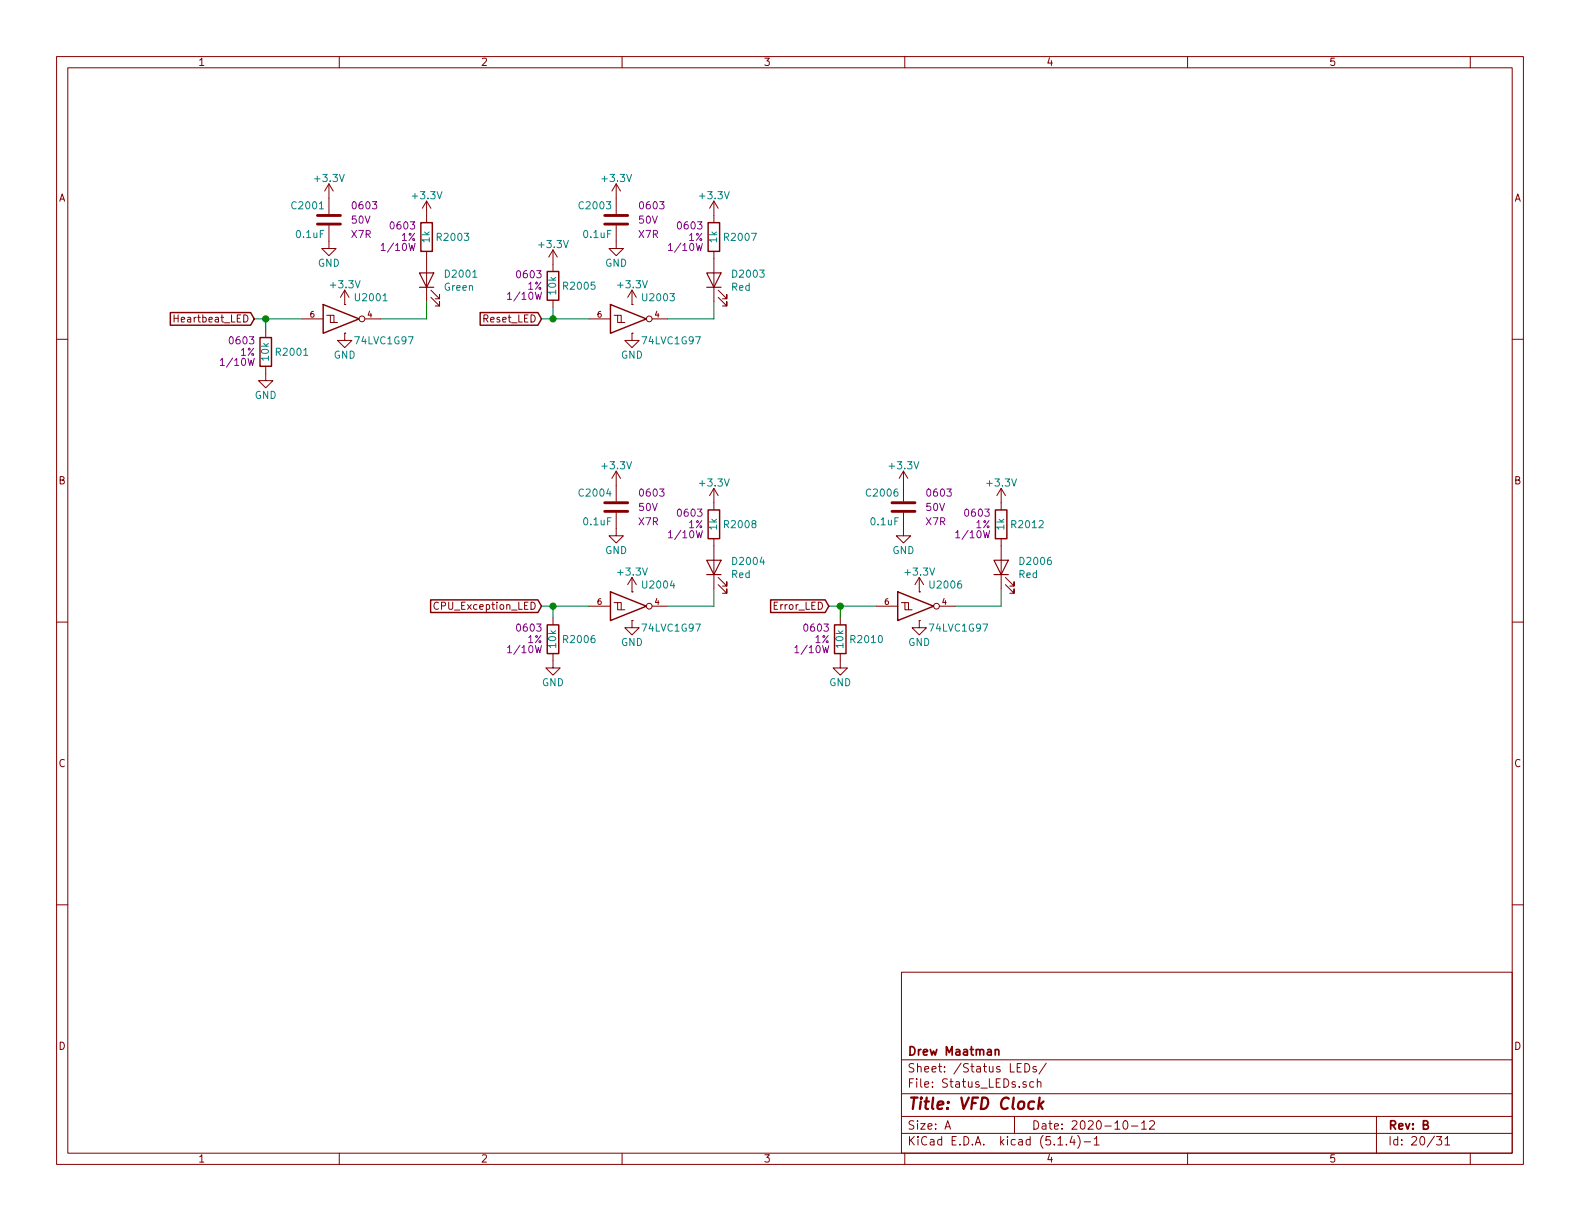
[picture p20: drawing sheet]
<svg xmlns="http://www.w3.org/2000/svg" width="279mm" height="216mm" viewBox="0 0 279 216" stroke-linecap="round" stroke-linejoin="round" font-family="sans-serif">
<defs><g id="words">
<text font-size="2.8" fill="#840000" x="160.4" y="196.2">Title: VFD Clock</text>
<g font-size="2.1" fill="#840000">
<text x="160.4" y="189.6">Sheet: /Status LEDs/</text>
<text x="160.4" y="186.6">Drew Maatman</text>
<text x="160.4" y="192.3">File: Status_LEDs.sch</text>
<text x="160.4" y="202.5">KiCad E.D.A. kicad (5.1.4)-1</text>
<text x="160.4" y="199.7">Size: A</text>
<text x="182.4" y="199.7">Date: 2020-10-12</text>
<text x="245.4" y="199.7">Rev: B</text>
<text x="245.4" y="202.5">Id: 20/31</text>
</g>
<g font-size="1.8" fill="#840000">
<text x="35" y="11.6">1</text>
<text x="85" y="11.6">2</text>
<text x="135" y="11.6">3</text>
<text x="185" y="11.6">4</text>
<text x="235" y="11.6">5</text>
<text x="10.4" y="35.6">A</text>
<text x="267.8" y="35.6">A</text>
<text x="31.5" y="57">Heartbeat_LED</text>
<text x="85.6" y="57">Reset_LED</text>
<text x="10.4" y="85.6">B</text>
<text x="267.8" y="85.6">B</text>
<text x="77.3" y="107.8">CPU_Exception_LED</text>
<text x="136.9" y="107.8">Error_LED</text>
<text x="10.4" y="135.6">C</text>
<text x="267.8" y="135.6">C</text>
<text x="10.4" y="185.6">D</text>
<text x="267.8" y="185.6">D</text>
<text x="35" y="205.5">1</text>
<text x="85" y="205.5">2</text>
<text x="135" y="205.5">3</text>
<text x="185" y="205.5">4</text>
<text x="235" y="205.5">5</text>
</g>
<g font-size="1.8" fill="#008484">
<text x="55.8" y="32.2">+3.3V</text>
<text x="73.1" y="35.2">+3.3V</text>
<text x="106.6" y="32.2">+3.3V</text>
<text x="123.9" y="35.2">+3.3V</text>
<text x="51.8" y="37">C2001</text>
<text x="102.6" y="37">C2003</text>
<text x="52.5" y="42.1">0.1uF</text>
<text x="56.2" y="47.2">GND</text>
<text x="76" y="42.9" transform="rotate(-90 76 42.9)">1k</text>
<text x="77.5" y="42.6">R2003</text>
<text x="95.5" y="43.9">+3.3V</text>
<text x="103.3" y="42.1">0.1uF</text>
<text x="107" y="47.2">GND</text>
<text x="126.8" y="42.9" transform="rotate(-90 126.8 42.9)">1k</text>
<text x="128.3" y="42.6">R2007</text>
<text x="58.6" y="51">+3.3V</text>
<text x="63" y="53.3">U2001</text>
<text x="78.6" y="51.4">Green</text>
<text x="78.9" y="49.1">D2001</text>
<text x="98.3" y="52" transform="rotate(-90 98.3 52)">10k</text>
<text x="99.8" y="51.2">R2005</text>
<text x="109.4" y="51">+3.3V</text>
<text x="113.8" y="53.3">U2003</text>
<text x="129.4" y="51.4">Red</text>
<text x="129.7" y="49.1">D2003</text>
<text x="47.5" y="63.7" transform="rotate(-90 47.5 63.7)">10k</text>
<text x="49" y="62.9">R2001</text>
<text x="59" y="63.4">GND</text>
<text x="63" y="60.9">74LVC1G97</text>
<text x="109.8" y="63.4">GND</text>
<text x="113.8" y="60.9">74LVC1G97</text>
<text x="45" y="70.5">GND</text>
<text x="106.6" y="83">+3.3V</text>
<text x="157.4" y="83">+3.3V</text>
<text x="102.6" y="87.8">C2004</text>
<text x="123.9" y="86">+3.3V</text>
<text x="153.4" y="87.8">C2006</text>
<text x="174.7" y="86">+3.3V</text>
<text x="103.3" y="92.9">0.1uF</text>
<text x="126.8" y="93.7" transform="rotate(-90 126.8 93.7)">1k</text>
<text x="128.3" y="93.4">R2008</text>
<text x="154.1" y="92.9">0.1uF</text>
<text x="177.6" y="93.7" transform="rotate(-90 177.6 93.7)">1k</text>
<text x="179.1" y="93.4">R2012</text>
<text x="107" y="98">GND</text>
<text x="109.4" y="101.8">+3.3V</text>
<text x="129.7" y="99.9">D2004</text>
<text x="157.8" y="98">GND</text>
<text x="160.2" y="101.8">+3.3V</text>
<text x="180.5" y="99.9">D2006</text>
<text x="113.8" y="104.1">U2004</text>
<text x="129.4" y="102.2">Red</text>
<text x="164.6" y="104.1">U2006</text>
<text x="180.2" y="102.2">Red</text>
<text x="99.8" y="113.7">R2006</text>
<text x="113.8" y="111.7">74LVC1G97</text>
<text x="150.6" y="113.7">R2010</text>
<text x="164.6" y="111.7">74LVC1G97</text>
<text x="98.3" y="114.5" transform="rotate(-90 98.3 114.5)">10k</text>
<text x="109.8" y="114.2">GND</text>
<text x="149.1" y="114.5" transform="rotate(-90 149.1 114.5)">10k</text>
<text x="160.6" y="114.2">GND</text>
<text x="95.8" y="121.3">GND</text>
<text x="146.6" y="121.3">GND</text>
</g>
<g font-size="1.8" fill="#840084">
<text x="62.2" y="39.5">50V</text>
<text x="62.5" y="37">0603</text>
<text x="69.2" y="40.6">0603</text>
<text x="113" y="39.5">50V</text>
<text x="113.3" y="37">0603</text>
<text x="120" y="40.6">0603</text>
<text x="62.2" y="42.1">X7R</text>
<text x="67.8" y="44.4">1/10W</text>
<text x="71" y="42.6">1%</text>
<text x="113" y="42.1">X7R</text>
<text x="118.6" y="44.4">1/10W</text>
<text x="121.8" y="42.6">1%</text>
<text x="90.2" y="53">1/10W</text>
<text x="91.6" y="49.2">0603</text>
<text x="93.3" y="51.2">1%</text>
<text x="39.4" y="64.7">1/10W</text>
<text x="40.8" y="60.9">0603</text>
<text x="42.5" y="62.9">1%</text>
<text x="113.3" y="87.8">0603</text>
<text x="164.1" y="87.8">0603</text>
<text x="113" y="92.9">X7R</text>
<text x="113" y="90.3">50V</text>
<text x="118.6" y="95.2">1/10W</text>
<text x="120" y="91.4">0603</text>
<text x="121.8" y="93.4">1%</text>
<text x="163.8" y="92.9">X7R</text>
<text x="163.8" y="90.3">50V</text>
<text x="169.4" y="95.2">1/10W</text>
<text x="170.8" y="91.4">0603</text>
<text x="172.6" y="93.4">1%</text>
<text x="91.6" y="111.7">0603</text>
<text x="93.3" y="113.7">1%</text>
<text x="142.4" y="111.7">0603</text>
<text x="144.1" y="113.7">1%</text>
<text x="90.2" y="115.5">1/10W</text>
<text x="141" y="115.5">1/10W</text>
</g>
<g font-size="1.4" fill="#840000">
<text x="54.9" y="56.1">6</text>
<text x="65" y="56.1">4</text>
<text x="105.7" y="56.1">6</text>
<text x="115.8" y="56.1">4</text>
<text x="105.7" y="106.9">6</text>
<text x="115.8" y="106.9">4</text>
<text x="156.5" y="106.9">6</text>
<text x="166.6" y="106.9">4</text>
</g>
</g></defs>
<g fill="none" stroke="#840000" stroke-width=".18">
<path d="M10 10h259.4v195.9h-259.4zM12 12h255.4v191.9h-255.4zM60 10v2M110 10v2M160 10v2M210 10v2M260 10v2M58.2 39.9v4h1.2l-1.2 1.3-1.3-1.3h1.3M58.2 32.5l-.8 1.3M58.2 32.5v5.3M58.2 32.5l.7 1.3M75.4 35.6v3.8"/>
<path d="M75.4 35.6l-.7 1.2M75.4 35.6l.8 1.2M109 39.9v4h1.2l-1.2 1.3-1.3-1.3h1.3M109 32.5v5.3M109 32.5l-.8 1.3M109 32.5l.7 1.3M126.2 35.6v3.8M126.2 35.6l-.7 1.2M126.2 35.6l.8 1.2M10 60h2M30.8 55.7v1.2M30.8 56.3h.7"/>
<path d="M47 58.4v1.3M53.3 56.4h3.8M57.8 55.8h.6v1.2h1.3M58.4 55.8h.7v1.2M61 58.9v1.3h1.2l-1.2 1.3-1.3-1.3h1.3M61 53.8h.1M61 58.9h.1M61 51.3l-.8 1.3M61 51.3v2.5M61 51.3l.7 1.3M64.5 56.4h2.8M75.4 44.5v8.8"/>
<path d="M76.2 52.6l1.5 1.5v-.8v.8h-.7M76.2 51.3l1.5 1.5v-.7v.7h-.7M97.8 44.2v3.8M97.8 53.1v1.3M97.8 44.2l-.8 1.3M97.8 44.2l.8 1.3M104.1 56.4h3.8M108.6 55.8h.6v1.2h1.3M109.2 55.8h.7v1.2M111.8 58.9v1.3h1.2l-1.2 1.3-1.3-1.3h1.3M111.8 53.8h.1M111.8 58.9h.1"/>
<path d="M111.8 51.3l-.8 1.3M111.8 51.3v2.5M111.8 51.3l.7 1.3M115.3 56.4h2.8M126.2 44.5v8.8M127 52.6l1.5 1.5v-.8v.8h-.7M127 51.3l1.5 1.5v-.7v.7h-.7M267.4 60h2M47 64.8v2.5h1.3l-1.3 1.3-1.3-1.3h1.3M109 90.7v4h1.2l-1.2 1.3-1.3-1.3h1.3M109 83.3v5.3M109 83.3l-.8 1.3"/>
<path d="M109 83.3l.7 1.3M126.2 86.4v3.8M126.2 95.3v8.8M126.2 86.4l-.7 1.2M126.2 86.4l.8 1.2M159.8 90.7v4h1.2l-1.2 1.3-1.3-1.3h1.3M159.8 83.3v5.3M159.8 83.3l-.8 1.3M159.8 83.3l.7 1.3M177 86.4v3.8M177 95.3v8.8M177 86.4l-.7 1.2"/>
<path d="M177 86.4l.8 1.2M10 110h2M97.8 115.6v2.5h1.3l-1.3 1.3-1.3-1.3h1.3M97.8 109.2v1.3M104.1 107.2h3.8M108.6 106.6h.6v1.2h1.3M109.2 106.6h.7v1.2M111.8 109.7v1.3h1.2l-1.2 1.3-1.3-1.3h1.3M111.8 104.6h.1M111.8 109.7h.1M111.8 102.1v2.5M111.8 102.1l-.8 1.3"/>
<path d="M111.8 102.1l.7 1.3M115.3 107.2h2.8M127 103.4l1.5 1.5v-.8v.8h-.7M127 102.1l1.5 1.5v-.7v.7h-.7M148.6 115.6v2.5h1.3l-1.3 1.3-1.3-1.3h1.3M148.6 109.2v1.3M154.9 107.2h3.8M159.4 106.6h.6v1.2h1.3M160 106.6h.7v1.2M162.6 109.7v1.3h1.2l-1.2 1.3-1.3-1.3h1.3M162.6 104.6h.1M162.6 109.7h.1"/>
<path d="M162.6 102.1l-.8 1.3M162.6 102.1v2.5M162.6 102.1l.7 1.3M166.1 107.2h2.8M177.8 103.4l1.5 1.5v-.8v.8h-.7M177.8 102.1l1.5 1.5v-.7v.7h-.7M267.4 110h2M10 160h2M267.4 160h2M159.4 171.9h108v32h-108zM159.4 197.4h108M159.4 193.4h108"/>
<path d="M159.4 187.4h108M167.1 199.7l.5-1.5 .5 1.5M167.2 199.2h.8M179.4 197.4v3M180.6 188.1h-.7v1.5h.7M181.2 188.1a.76 .76 0 0 1 .9 .7 .76 .76 0 0 1-.9 .8zM182.8 191.3h-.4l-.3 .2 .1 .7h.6M183.2 188.6a.37 .37 0 0 0-.5 .2v.2l.5 .1 .1 .2-.2 .3-.4-.1M183.4 191.4l.3-.1h.3l.1 1M183.4 190.8v1.5M185 188l-1.3 1.9M198.8 198.2h.3a.94 .94 0 0 1 0 1.5 .8 .8 0 0 1-.6-.7 .8 .8 0 0 1 .3-.8z"/>
<path d="M200.1 199.1h1.1M201.9 198.6l.4-.4v1.5M201.9 199.7h.8M203.3 198.3l.2-.1h.4l.2 .1 .1 .3-1 1.1h1M243.4 197.4v6.5M60 203.9v2M110 203.9v2M159.4 200.4h108M160 203.9v2M187.1 202.5h.8M188.6 202.3v.2M189.6 200.9l-.4 1.1h.9"/>
<path d="M189.9 201.5v1M190.6 200.8a1.71 1.71 0 0 1 0 2.2M191.7 201.9h1.2M193.5 201.4l.4-.4v1.5M193.5 202.5h.9M210 203.9v2M254 201h.9l-.4 .5 .4 .2v.6l-.2 .2-.7-.2M255.5 201.4l.5-.4v1.5M255.5 202.5h.9M260 203.9v2"/>
<circle cx="64" cy="56.4" r=".51"/>
<circle cx="114.8" cy="56.4" r=".51"/>
<circle cx="114.8" cy="107.2" r=".51"/>
<circle cx="165.6" cy="107.2" r=".51"/>
</g>
<path d="M183.8 194.1l-.2 2M183.9 195.3l.5 .8M184.5 194.8l-.8 .7" fill="none" stroke="#840000" stroke-width=".41"/>
<path d="M176 185.7l.2-.1h.4v1M176 185.6v1" fill="none" stroke="#840000" stroke-width=".3"/>
<path d="M56.1 39.6h4.1M56.1 38.1h4.1M106.9 39.6h4.1M106.9 38.1h4.1M106.9 90.4h4.1M106.9 88.9h4.1M157.7 90.4h4.1M157.7 88.9h4.1" fill="none" stroke="#840000" stroke-width=".51"/>
<g fill="none" stroke="#840000" stroke-width=".25">
<path d="M74.4 39.4h2.1v5.1h-2.1zM125.2 39.4h2.1v5.1h-2.1zM30.1 55.3h14.2l.7 1.1-.7 1.1h-14.2zM46 59.7h2v5.1h-2zM57.1 53.8l6.4 2.6-6.4 2.5zM84.9 55.3h10.2l.7 1.1-.7 1.1h-10.2zM96.8 48h2v5.1h-2zM107.9 53.8l6.4 2.6-6.4 2.5zM125.2 90.2h2.1v5.1h-2.1zM176 90.2h2.1v5.1h-2.1zM76.1 106.1h19l.7 1.1-.7 1.1h-19zM96.8 110.5h2v5.1h-2z"/>
<path d="M107.9 104.6l6.4 2.6-6.4 2.5zM136.3 106.1h9.6l.7 1.1-.7 1.1h-9.6zM147.6 110.5h2v5.1h-2zM158.7 104.6l6.4 2.6-6.4 2.5z"/>
</g>
<path d="M74.2 48.3h2.5l-1.3 2.5zM74.2 50.8h2.5M125 48.3h2.5l-1.3 2.5zM125 50.8h2.5M125 99.1h2.5l-1.3 2.5zM175.8 99.1h2.5l-1.3 2.5zM125 101.6h2.5M175.8 101.6h2.5" fill="none" stroke="#840000" stroke-width=".2"/>
<path d="M45 56.4h8.3M47 56.4v2M75.4 53.3v3.1h-8.1M95.8 56.4h8.3M97.8 54.4v2M126.2 53.3v3.1h-8.1M95.8 107.2h8.3M97.8 107.2v2M126.2 104.1v3.1h-8.1M146.6 107.2h8.3M148.6 107.2v2M177 104.1v3.1h-8.1" fill="none" stroke="#008400" stroke-width=".18"/>
<g fill="#008400" stroke="#008400" stroke-width=".25">
<circle cx="148.6" cy="107.2" r=".51"/>
<circle cx="97.8" cy="107.2" r=".51"/>
<circle cx="97.8" cy="56.4" r=".51"/>
<circle cx="47" cy="56.4" r=".51"/>
</g>
<use href="#words"/>
</svg>
